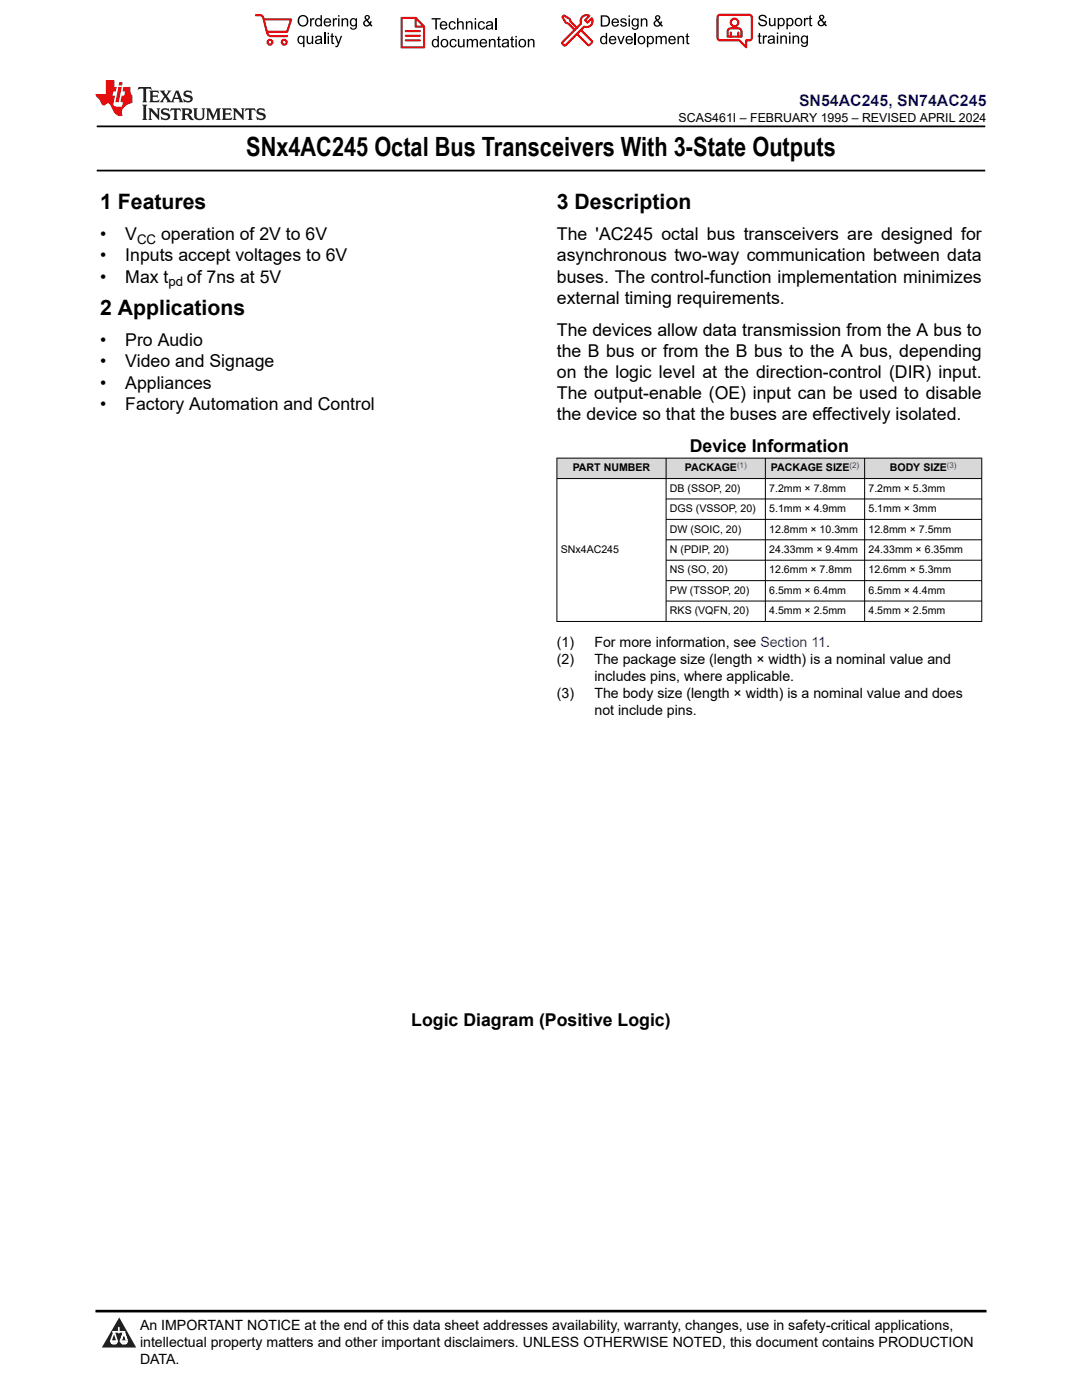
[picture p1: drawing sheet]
<svg xmlns="http://www.w3.org/2000/svg" width="216mm" height="279mm" viewBox="0 0 216 279" stroke-linecap="round" stroke-linejoin="round" font-family="sans-serif">
<defs><g id="words">
<text font-size="5.3" x="49.1" y="31.2">SNx4AC245 Octal Bus Transceivers With 3-State Outputs</text>
<g font-size="4.2">
<text x="20" y="41.8">1 Features</text>
<text x="111.1" y="41.8">3 Description</text>
<text x="20" y="63">2 Applications</text>
</g>
<g font-size="3.5">
<text x="20" y="47.9">•</text>
<text x="25" y="47.9">V</text>
<text x="32.2" y="47.9">operation of 2V to 6V</text>
<text x="111.1" y="47.9">The 'AC245 octal bus transceivers are designed for</text>
<text x="20" y="52.2">•</text>
<text x="25" y="52.2">Inputs accept voltages to 6V</text>
<text x="111.1" y="52.2">asynchronous two-way communication between data</text>
<text x="20" y="56.4">•</text>
<text x="25" y="56.4">Max t</text>
<text x="37.3" y="56.4">of 7ns at 5V</text>
<text x="111.1" y="56.4">buses. The control-function implementation minimizes</text>
<text x="111.1" y="60.6">external timing requirements.</text>
<text x="20" y="69.1">•</text>
<text x="25" y="69.1">Pro Audio</text>
<text x="111.1" y="71.2">the B bus or from the B bus to the A bus, depending</text>
<text x="111.1" y="67">The devices allow data transmission from the A bus to</text>
<text x="20" y="73.3">•</text>
<text x="20" y="77.6">•</text>
<text x="25" y="73.3">Video and Signage</text>
<text x="25" y="77.6">Appliances</text>
<text x="111.1" y="75.5">on the logic level at the direction-control (DIR) input.</text>
<text x="20" y="81.8">•</text>
<text x="25" y="81.8">Factory Automation and Control</text>
<text x="111.1" y="83.9">the device so that the buses are effectively isolated.</text>
<text x="111.1" y="79.7">The output-enable (OE) input can be used to disable</text>
<text x="137.6" y="90.3">Device Information</text>
<text x="82.1" y="204.8">Logic Diagram (Positive Logic)</text>
</g>
<text font-size="3.2" fill="#00f" x="159.4" y="21.1">SN54AC245, SN74AC245</text>
<g font-size="2.8">
<text x="111.1" y="129.2">(1)</text>
<text x="118.6" y="129.2">For more information, see Section 11.</text>
<text x="111.1" y="132.6">(2)</text>
<text x="118.6" y="132.6">The package size (length × width) is a nominal value and</text>
<text x="118.6" y="136">includes pins, where applicable.</text>
<text x="111.1" y="139.3">(3)</text>
<text x="118.6" y="139.3">The body size (length × width) is a nominal value and does</text>
<text x="118.6" y="142.7">not include pins.</text>
<text x="27.9" y="265.5">An IMPORTANT NOTICE at the end of this data sheet addresses availability, warranty, changes, use in safety-critical applications,</text>
<text x="27.9" y="268.9">intellectual property matters and other important disclaimers. UNLESS OTHERWISE NOTED, this document contains PRODUCTION</text>
<text x="27.9" y="272.3">DATA.</text>
</g>
<g font-size="2.6">
<text x="27.4" y="48.6">CC</text>
<text x="33.6" y="57.1">pd</text>
</g>
<text font-size="2.5" x="135.4" y="24.3">SCAS461I – FEBRUARY 1995 – REVISED APRIL 2024</text>
<g font-size="2.1">
<text x="114.3" y="94.1">PART NUMBER</text>
<text x="136.6" y="94.1">PACKAGE</text>
<text x="153.8" y="94.1">PACKAGE SIZE</text>
<text x="177.5" y="94.1">BODY SIZE</text>
<text x="133.7" y="98.2">DB (SSOP, 20)</text>
<text x="153.5" y="98.2">7.2mm × 7.8mm</text>
<text x="173.3" y="98.2">7.2mm × 5.3mm</text>
<text x="133.7" y="102.2">DGS (VSSOP, 20)</text>
<text x="133.7" y="106.3">DW (SOIC, 20)</text>
<text x="153.5" y="102.2">5.1mm × 4.9mm</text>
<text x="153.5" y="106.3">12.8mm × 10.3mm</text>
<text x="173.3" y="102.2">5.1mm × 3mm</text>
<text x="173.3" y="106.3">12.8mm × 7.5mm</text>
<text x="111.9" y="110.4">SNx4AC245</text>
<text x="133.7" y="110.4">N (PDIP, 20)</text>
<text x="153.5" y="110.4">24.33mm × 9.4mm</text>
<text x="173.3" y="110.4">24.33mm × 6.35mm</text>
<text x="133.7" y="114.5">NS (SO, 20)</text>
<text x="133.7" y="118.5">PW (TSSOP, 20)</text>
<text x="153.5" y="114.5">12.6mm × 7.8mm</text>
<text x="153.5" y="118.5">6.5mm × 6.4mm</text>
<text x="173.3" y="114.5">12.6mm × 5.3mm</text>
<text x="173.3" y="118.5">6.5mm × 4.4mm</text>
<text x="133.7" y="122.6">RKS (VQFN, 20)</text>
<text x="153.5" y="122.6">4.5mm × 2.5mm</text>
<text x="173.3" y="122.6">4.5mm × 2.5mm</text>
</g>
<g font-size="1.6" fill="#00f">
<text x="147.1" y="93.4">(1)</text>
<text x="169.5" y="93.4">(2)</text>
<text x="188.9" y="93.4">(3)</text>
</g>
</g></defs>
<path d="M19.3 25.2h177.3M19.3 34h177.3" fill="none" stroke="#000" stroke-width=".35"/>
<g fill="#d8d8d8">
<path d="M111.1 91.4h84.8v4.1h-84.8z" fill-rule="evenodd"/>
<path d="M111.2 91.5h21.7v3.9h-21.7z" fill-rule="evenodd"/>
<path d="M133 91.5h19.7v3.9h-19.7z" fill-rule="evenodd"/>
<path d="M152.8 91.5h19.7v3.9h-19.7z" fill-rule="evenodd"/>
<path d="M172.6 91.5h23.2v3.9h-23.2z" fill-rule="evenodd"/>
</g>
<g fill="none" stroke="#000" stroke-width=".2">
<path d="M111.1 91.4h84.9M111.1 95.5h84.9M111.1 91.4v32.7M132.9 91.4v32.7M132.9 99.6h63.1M152.7 91.4v32.7M172.5 91.4v32.7M195.9 91.4v32.7M132.9 103.7h63.1M132.9 107.7h63.1M132.9 111.8h63.1M132.9 115.9h63.1"/>
<path d="M132.9 120h63.1M111.1 124h84.9"/>
</g>
<path d="M0 0h215.9v23.8h-215.9z" fill-rule="evenodd" fill="#fff"/>
<path d="M27.7 17.4l-.2 .6 .5-.3h.6v.1v2.2l-.2 .4h1l-.2-.4v-2.2v-.1h.5l.5 .3-.1-.6zM29.8 18.1l.2 .4v1.5l-.2 .4h1.9l.1-.6a1.08 1.08 0 0 1-1.3 .2v-.7h.6l.4 .2v-.6l-.4 .2h-.6v-.6l.2-.1a1 1 0 0 1 1 .2l-.1-.5zM31.8 18.1l1 1.1-1 1.2h.9l-.2-.2 .4-.7 .5 .7-.2 .2h1.6l-.2-.2 .1-.4h1l.1 .4-.1 .2h.9l-.2-.3-.8-2h-.5l-1 2.2-.8-1.1 .9-1.1h-.8l.2 .2-.5 .7-.3-.7 .1-.2zM35.2 18.5l.4 1h-.8zM36.8 18.2a.65 .65 0 0 0-.2 .7 .65 .65 0 0 0 .6 .5l.7 .2 .1 .2a.79 .79 0 0 1-.7 .4 .79 .79 0 0 1-.7-.5l.1 .7 .2-.1a.93 .93 0 0 0 1.1 .1 .93 .93 0 0 0 .4-1 1.46 1.46 0 0 0-1.2-.6l-.1-.3a1.09 1.09 0 0 1 1.2 .2l-.2-.6-.1 .1-.6-.2zM28.4 20.9l.2 .4v2.3l-.2 .3h1l-.2-.3v-2.3l.2-.4zM29.6 21.6l.2 .4v1.6l-.2 .3h.8l-.3-.3v-1.4l1.7 1.8v-2l.2-.4h-.8l.2 .2 .1 1.1-1.2-1.3zM32.3 21.8a.65 .65 0 0 0-.2 .7 .65 .65 0 0 0 .7 .4l.6 .2 .1 .2a.79 .79 0 0 1-.7 .4 .79 .79 0 0 1-.7-.5l.1 .7 .2-.1a.93 .93 0 0 0 1.1 .1 .93 .93 0 0 0 .4-.9 1.46 1.46 0 0 0-1.2-.6l-.1-.4a1.09 1.09 0 0 1 1.2 .2l-.2-.6-.1 .1-.6-.1zM34.1 21.6l-.1 .7a.63 .63 0 0 1 .7-.4l.1 1.7-.3 .3h1l-.2-.3v-1.7a.66 .66 0 0 1 .8 .4l-.1-.7zM36.2 21.6l.2 .4v1.6l-.2 .3h.9l-.2-.2v-.7h.5l.1 .2a.79 .79 0 0 0 1.2 .6l-1-.9a.61 .61 0 0 0 .6-.6 .61 .61 0 0 0-.5-.6zM36.9 21.9h.2a.47 .47 0 0 1 .5 .1 .47 .47 0 0 1 .1 .5l-.2 .2h-.6zM38.5 21.6l.2 .2a2.27 2.27 0 0 0 .4 2 1.04 1.04 0 0 0 1.7-.7v-1.3l.2-.2h-.8l.2 .4v1.1a.6 .6 0 0 1-.6 .6 .6 .6 0 0 1-.6-.6v-1.1l.3-.4zM41.1 21.6l.2 .4v1.6l-.2 .3h.7l-.2-.3v-1.5l.9 1.9 .8-1.9v1.5l-.2 .3h1l-.3-.3v-1.6l.3-.4h-.8l-.7 1.5-.7-1.5zM44.3 21.6l.2 .4v1.6l-.2 .3h1.9l.1-.5a1.09 1.09 0 0 1-1.3 .1v-.6h.6l.4 .1v-.6l-.4 .2h-.6v-.6l.2-.1a1.01 1.01 0 0 1 1 .3l-.1-.6zM46.4 21.6l.3 .4v1.6l-.3 .3h.8l-.2-.3v-1.4l1.6 1.8v-2l.2-.4h-.7l.2 .2v1.1l-1.2-1.3zM49 21.6l-.1 .7a.63 .63 0 0 1 .8-.4v1.7l-.3 .3h1l-.2-.3v-1.7a.66 .66 0 0 1 .8 .4l-.1-.7zM51.4 21.8a.65 .65 0 0 0-.2 .7 .65 .65 0 0 0 .6 .4l.6 .2 .2 .2a.79 .79 0 0 1-.8 .4 .79 .79 0 0 1-.6-.5l.1 .7 .2-.1a.93 .93 0 0 0 1 .1 .93 .93 0 0 0 .5-.9 1.46 1.46 0 0 0-1.3-.6l-.1-.4a1.09 1.09 0 0 1 1.3 .2l-.2-.6-.2 .1-.5-.1z" fill="#231f20"/>
<path d="M21.1 16v2.8h-2.1l.1 .3 .9 1a.95 .95 0 0 0 .9 .9 .59 .59 0 0 1 .6-.4 .59 .59 0 0 1 .5 .4l.4 .8a1.59 1.59 0 0 0 2.1 1.3 1.61 1.61 0 0 1 1-2.2l1-.4-.1-1.5a1.59 1.59 0 0 1-.4-1.6h-1.4l-.2 .9h.5l-.1 .8h-.5l-.2 1v.2l.4 .1-.2 .9h-.6a.73 .73 0 0 1-1.1-.7l.3-1.5h-.5l.2-.8h.5l.2-.9h-.5v-1.4zM23.6 17.4l-.6 3h.7l.6-3zM23.8 16.4l-.1 .7h.7l.1-.7z" fill="#ed1c24"/>
<g fill="#000">
<path d="M59.4 4.2a1.12 1.12 0 0 1 2.2 0 1.12 1.12 0 0 1-2.2 0zM59.9 3.5a.89 .89 0 0 0-.1 1.1 .89 .89 0 0 0 1.1 .4 .88 .88 0 0 0 .3-1.3 .88 .88 0 0 0-1.3-.2z" fill-rule="evenodd"/>
<path d="M59.5 7.3l.5-.2 .5 .3v-.3h.3v2.3h-.3v-.8a.74 .74 0 0 1-1 0 .74 .74 0 0 1-.1-1zM59.8 7.5a.57 .57 0 0 0-.2 .7 .57 .57 0 0 0 .8 .2 .57 .57 0 0 0 .1-.7 .57 .57 0 0 0-.7-.2z" fill-rule="evenodd"/>
<path d="M61.9 3.6h.2v.3l.2-.2 .3-.1 .2 .1-.1 .3a.36 .36 0 0 0-.5 0 .36 .36 0 0 0 0 .4v.9h-.3z" fill-rule="evenodd"/>
<path d="M61.2 7.1h.3v.9a.41 .41 0 0 0 .4 .6 .41 .41 0 0 0 .3-.6v-.9h.3v1.7h-.2v-.3a.58 .58 0 0 1-.7 .3 .58 .58 0 0 1-.4-.6z" fill-rule="evenodd"/>
<path d="M63 3.8l.5-.2 .5 .2v-.8h.2v2.3h-.2v-.2a.75 .75 0 0 1-1-.1 .75 .75 0 0 1-.1-1zM63.2 4a.57 .57 0 0 0-.1 .7 .57 .57 0 0 0 .8 .2 .57 .57 0 0 0 .1-.7 .57 .57 0 0 0-.8-.2z" fill-rule="evenodd"/>
<path d="M63 7.3a.74 .74 0 0 1 1-.1 .74 .74 0 0 1 .3 .9v.7h-.3v-.2a.57 .57 0 0 1-.8 .2 .57 .57 0 0 1-.2-.8l1-.3a.41 .41 0 0 0-.4-.4 .41 .41 0 0 0-.4 .4l-.3-.1zM63.2 8.2a.35 .35 0 0 0 .2 .5 .35 .35 0 0 0 .5-.3l.1-.4z" fill-rule="evenodd"/>
<path d="M65.4 6.5h.3v.3h-.3zM65.4 7.1h.3v1.7h-.3z" fill-rule="evenodd"/>
<path d="M64.8 3.8a.76 .76 0 0 1 .9-.1 .76 .76 0 0 1 .4 .8h-1.2a.47 .47 0 0 0 .3 .6 .47 .47 0 0 0 .6-.4l.3 .1a.82 .82 0 0 1-1.3 .3 .82 .82 0 0 1 0-1.3zM65 4l-.1 .3h.9l-.3-.4z" fill-rule="evenodd"/>
<path d="M66.4 3.6h.3v.3l.1-.2 .4-.1 .1 .1-.1 .3a.36 .36 0 0 0-.4 0 .36 .36 0 0 0-.1 .4v.9h-.3z" fill-rule="evenodd"/>
<path d="M66.1 6.7l.3-.1v.5h.3v.3h-.3v.9l.1 .2h.2v.3a.41 .41 0 0 1-.4-.1 .41 .41 0 0 1-.2-.4v-.9h-.2v-.3h.2z" fill-rule="evenodd"/>
<path d="M66.8 7.1h.3l.4 1.4 .5-1.4h.3l-.6 1.7a.57 .57 0 0 1-.8 .6v-.3a.37 .37 0 0 0 .5-.3z" fill-rule="evenodd"/>
<path d="M67.5 3h.2v.3h-.2zM67.5 3.6h.2v1.7h-.2z" fill-rule="evenodd"/>
<path d="M68.2 3.6h.2v.3a.58 .58 0 0 1 .7-.3 .58 .58 0 0 1 .4 .7v1h-.3v-1a.4 .4 0 0 0-.4-.5 .4 .4 0 0 0-.4 .6v.9h-.2z" fill-rule="evenodd"/>
<path d="M70 3.8l.5-.2 .5 .2v-.2h.2v1.5a.71 .71 0 0 1-.5 .8 .71 .71 0 0 1-.8-.5h.2a.46 .46 0 0 0 .6 .3 .46 .46 0 0 0 .3-.6 .78 .78 0 0 1-1.1-.2 .78 .78 0 0 1 .1-1.1zM70.2 4a.53 .53 0 0 0-.1 .8 .53 .53 0 0 0 .8 0 .54 .54 0 0 0 0-.7 .54 .54 0 0 0-.7-.1z" fill-rule="evenodd"/>
<path d="M72.9 3.1a.53 .53 0 0 1 .8 .1 .53 .53 0 0 1-.3 .8l.4 .5 .1-.3 .3 .1-.2 .5 .3 .3-.2 .2-.3-.3a.71 .71 0 0 1-1.2 .1 .71 .71 0 0 1 .4-1.1l-.3-.5zM73 3.5a.3 .3 0 0 0 .6 0 .3 .3 0 0 0-.6 0zM72.9 4.3a.45 .45 0 0 0 0 .7 .45 .45 0 0 0 .7-.2l-.5-.6z" fill-rule="evenodd"/>
<path d="M86.1 3.6h1.8v.3h-.7v2h-.3v-2h-.8z" fill-rule="evenodd"/>
<path d="M86.3 8l.5-.2 .5 .2v-.8h.3v2.2h-.3v-.2a.76 .76 0 0 1-1 0 .76 .76 0 0 1-.1-1zM86.6 8.1a.58 .58 0 0 0-.2 .8 .58 .58 0 0 0 .8 .2 .58 .58 0 0 0 .1-.8 .58 .58 0 0 0-.7-.2z" fill-rule="evenodd"/>
<path d="M88.2 7.9a.81 .81 0 0 1 1.1 .2 .81 .81 0 0 1-.2 1.1 .81 .81 0 0 1-1.1-.1l-.1-.8zM88.3 8.1a.57 .57 0 0 0 0 .9 .57 .57 0 0 0 .8 0 .57 .57 0 0 0 0-.8 .57 .57 0 0 0-.8-.1z" fill-rule="evenodd"/>
<path d="M88 4.4a.77 .77 0 0 1 .9-.1 .77 .77 0 0 1 .4 .8h-1.3a.48 .48 0 0 0 .4 .6 .48 .48 0 0 0 .6-.3h.3a.83 .83 0 0 1-1.3 .4 .83 .83 0 0 1 0-1.4zM88.2 4.6l-.2 .3h1l-.3-.4z" fill-rule="evenodd"/>
<path d="M89.7 4.4a.7 .7 0 0 1 1.2 .3l-.2 .1a.45 .45 0 0 0-.6-.3 .45 .45 0 0 0-.3 .6 .45 .45 0 0 0 .3 .6 .45 .45 0 0 0 .6-.4h.3a.76 .76 0 0 1-1.1 .6 .76 .76 0 0 1-.3-1.1z" fill-rule="evenodd"/>
<path d="M89.9 8a.7 .7 0 0 1 1.2 .3h-.3a.45 .45 0 0 0-.5-.3 .45 .45 0 0 0-.3 .6 .45 .45 0 0 0 .3 .6 .45 .45 0 0 0 .6-.4l.2 .1a.76 .76 0 0 1-1 .5 .76 .76 0 0 1-.4-1.1z" fill-rule="evenodd"/>
<path d="M91.2 3.6h.3v.8a.59 .59 0 0 1 .7-.2 .59 .59 0 0 1 .3 .7v1h-.2v-1a.4 .4 0 0 0-.5-.4 .4 .4 0 0 0-.3 .5v.9h-.3z" fill-rule="evenodd"/>
<path d="M91.4 7.8h.2v.9a.41 .41 0 0 0 .5 .5 .41 .41 0 0 0 .3-.5v-.9h.3v1.6h-.3v-.2a.58 .58 0 0 1-.7 .3 .58 .58 0 0 1-.3-.7z" fill-rule="evenodd"/>
<path d="M93 4.2h.2v.3a.59 .59 0 0 1 .7-.3 .59 .59 0 0 1 .4 .7v1h-.3v-1a.41 .41 0 0 0-.4-.5 .41 .41 0 0 0-.4 .6v.9h-.2z" fill-rule="evenodd"/>
<path d="M93.1 7.8h.3v.2a.56 .56 0 0 1 1 0 .54 .54 0 0 1 .6-.2 .54 .54 0 0 1 .4 .5v1.1h-.3v-1a.34 .34 0 0 0-.3-.4 .34 .34 0 0 0-.4 .3v1.1h-.3v-1a.38 .38 0 0 0-.5-.4 .38 .38 0 0 0-.2 .6v.8h-.3z" fill-rule="evenodd"/>
<path d="M94.7 3.6h.3v.3h-.3zM94.7 4.2h.3v1.7h-.3z" fill-rule="evenodd"/>
<path d="M95.5 4.4a.7 .7 0 0 1 1.3 .3l-.3 .1a.45 .45 0 0 0-.6-.3 .45 .45 0 0 0-.3 .6 .45 .45 0 0 0 .3 .6 .45 .45 0 0 0 .6-.4h.3a.76 .76 0 0 1-1.1 .6 .76 .76 0 0 1-.3-1.1z" fill-rule="evenodd"/>
<path d="M95.9 8a.77 .77 0 0 1 .9-.2 .77 .77 0 0 1 .4 .9h-1.2a.48 .48 0 0 0 .3 .5 .48 .48 0 0 0 .6-.3h.3a.83 .83 0 0 1-1.3 .4 .83 .83 0 0 1 0-1.3zM96.1 8.1l-.1 .4h.9l-.2-.5z" fill-rule="evenodd"/>
<path d="M97.5 7.8h.3v.2a.59 .59 0 0 1 .7-.2 .59 .59 0 0 1 .4 .6v1h-.3v-1a.41 .41 0 0 0-.5-.4 .41 .41 0 0 0-.3 .5v.9h-.3z" fill-rule="evenodd"/>
<path d="M97.1 4.4a.74 .74 0 0 1 1-.1 .74 .74 0 0 1 .3 .9v.7h-.3v-.2a.59 .59 0 0 1-.8 .2 .59 .59 0 0 1-.3-.8l1.1-.3a.42 .42 0 0 0-.4-.4 .42 .42 0 0 0-.5 .4l-.2-.1zM97.3 5.3a.36 .36 0 0 0 .2 .5 .36 .36 0 0 0 .5-.2l.1-.5z" fill-rule="evenodd"/>
<path d="M99.4 7.4l.2-.2v.6h.3v.2h-.3v1l.1 .2h.2l.1 .2a.41 .41 0 0 1-.5 0 .41 .41 0 0 1-.1-.4v-1h-.2v-.2h.2z" fill-rule="evenodd"/>
<path d="M100.3 8a.74 .74 0 0 1 .9-.2 .74 .74 0 0 1 .3 .9l.1 .7h-.3v-.2a.59 .59 0 0 1-.8 .3 .59 .59 0 0 1-.3-.8l1-.3a.42 .42 0 0 0-.3-.4 .42 .42 0 0 0-.5 .3h-.3zM100.5 8.8a.36 .36 0 0 0 .1 .5 .36 .36 0 0 0 .5-.2l.2-.5z" fill-rule="evenodd"/>
<path d="M102 7.4l.3-.2v.6h.3v.2h-.3v1l.1 .2h.2v.2a.41 .41 0 0 1-.5 0 .41 .41 0 0 1-.1-.4v-1h-.2v-.2h.2z" fill-rule="evenodd"/>
<path d="M102.8 7.2h.3v.3h-.3zM102.8 7.8h.3v1.6h-.3z" fill-rule="evenodd"/>
<path d="M103.7 7.9a.81 .81 0 0 1 1.1 .2 .81 .81 0 0 1-.1 1.1 .81 .81 0 0 1-1.2-.1v-.8zM103.9 8.1a.57 .57 0 0 0-.1 .9 .57 .57 0 0 0 .8 0 .57 .57 0 0 0 0-.8 .57 .57 0 0 0-.7-.1z" fill-rule="evenodd"/>
<path d="M105.3 7.8h.3v.2a.59 .59 0 0 1 .7-.2 .59 .59 0 0 1 .4 .6v1h-.3v-1a.41 .41 0 0 0-.5-.4 .41 .41 0 0 0-.3 .5v.9h-.3z" fill-rule="evenodd"/>
<path d="M119.9 3.1h.7a1.12 1.12 0 0 1 1.1 1.1 1.12 1.12 0 0 1-1 1.1h-.8zM120.2 3.3v1.7h.4a.86 .86 0 0 0 .8-.8 .86 .86 0 0 0-.8-.9z" fill-rule="evenodd"/>
<path d="M119.9 7.4l.5-.3 .5 .3v-.8h.2v2.2h-.2v-.2a.75 .75 0 0 1-1 0 .75 .75 0 0 1-.1-1zM120.1 7.5a.57 .57 0 0 0-.1 .8 .57 .57 0 0 0 .8 .2 .57 .57 0 0 0 .1-.8 .57 .57 0 0 0-.8-.2z" fill-rule="evenodd"/>
<path d="M121.7 7.4a.76 .76 0 0 1 .9-.2 .76 .76 0 0 1 .4 .9h-1.2a.47 .47 0 0 0 .3 .5 .47 .47 0 0 0 .6-.3h.3a.82 .82 0 0 1-1.3 .4 .82 .82 0 0 1 0-1.3zM121.9 7.5l-.1 .3h.9l-.3-.4z" fill-rule="evenodd"/>
<path d="M122.2 3.9a.76 .76 0 0 1 .9-.2 .76 .76 0 0 1 .4 .9h-1.2a.47 .47 0 0 0 .4 .5 .47 .47 0 0 0 .5-.3h.3a.82 .82 0 0 1-1.3 .4 .82 .82 0 0 1 0-1.3zM122.5 4l-.2 .3h.9l-.2-.4z" fill-rule="evenodd"/>
<path d="M123.9 3.8a.71 .71 0 0 1 1.1 .3h-.2a.32 .32 0 0 0-.4-.3 .32 .32 0 0 0-.3 .4h.1a.75 .75 0 0 1 .9 .8 .72 .72 0 0 1-.7 .3 .72 .72 0 0 1-.7-.5h.3a.36 .36 0 0 0 .4 .4 .36 .36 0 0 0 .3-.5 .8 .8 0 0 1-.9-.7z" fill-rule="evenodd"/>
<path d="M123.2 7.2h.3l.4 1.3 .5-1.3h.3l-.7 1.6h-.2z" fill-rule="evenodd"/>
<path d="M125.4 3.1h.3v.3h-.3zM125.4 3.7h.3v1.6h-.3z" fill-rule="evenodd"/>
<path d="M125 7.4a.76 .76 0 0 1 .9-.2 .76 .76 0 0 1 .4 .9h-1.2a.47 .47 0 0 0 .3 .5 .47 .47 0 0 0 .6-.3h.3a.82 .82 0 0 1-1.3 .4 .82 .82 0 0 1 0-1.3zM125.2 7.5l-.1 .3h.9l-.2-.4z" fill-rule="evenodd"/>
<path d="M126.2 3.9l.5-.3 .5 .3v-.2h.2v1.4a.71 .71 0 0 1-.5 .8 .71 .71 0 0 1-.8-.5l.2 .1a.46 .46 0 0 0 .6 .2 .46 .46 0 0 0 .3-.6 .78 .78 0 0 1-1.1-.1 .78 .78 0 0 1 .1-1.1zM126.4 4a.53 .53 0 0 0-.1 .8 .53 .53 0 0 0 .8 0 .54 .54 0 0 0 0-.7 .54 .54 0 0 0-.7-.1z" fill-rule="evenodd"/>
<path d="M127.5 7.3a.8 .8 0 0 1 1.1 .2 .8 .8 0 0 1-.1 1.1 .8 .8 0 0 1-1.2-.1v-.8zM127.7 7.5a.56 .56 0 0 0-.1 .9 .56 .56 0 0 0 .8-.1 .56 .56 0 0 0 0-.7 .56 .56 0 0 0-.7-.1z" fill-rule="evenodd"/>
<path d="M127.9 3.7h.2v.2a.58 .58 0 0 1 .7-.2 .58 .58 0 0 1 .4 .6v1h-.3v-1a.4 .4 0 0 0-.4-.4 .4 .4 0 0 0-.4 .5v.9h-.2z" fill-rule="evenodd"/>
<path d="M129.1 7.2h.2v.2a.72 .72 0 0 1 1-.1 .72 .72 0 0 1 .2 1 .64 .64 0 0 1-.5 .5 .64 .64 0 0 1-.6-.2v.8h-.3zM129.5 7.5a.56 .56 0 0 0-.2 .8 .56 .56 0 0 0 .8 .2 .56 .56 0 0 0 .1-.8 .56 .56 0 0 0-.7-.2z" fill-rule="evenodd"/>
<path d="M130.8 7.2h.3v.2a.55 .55 0 0 1 .9 0 .53 .53 0 0 1 .6-.3 .53 .53 0 0 1 .4 .6v1.1h-.2v-1a.34 .34 0 0 0-.3-.4 .34 .34 0 0 0-.4 .3v1.1h-.3v-1a.37 .37 0 0 0-.5-.4 .37 .37 0 0 0-.2 .6v.8h-.3z" fill-rule="evenodd"/>
<path d="M130.8 3.2a.53 .53 0 0 1 .9 .1 .53 .53 0 0 1-.4 .8l.4 .5 .2-.4 .2 .1-.2 .5 .4 .3-.2 .3-.3-.4a.71 .71 0 0 1-1.2 .1 .71 .71 0 0 1 .3-1.1l-.2-.5zM130.9 3.6a.3 .3 0 0 0 .6 0 .3 .3 0 0 0-.6 0zM130.9 4.3a.45 .45 0 0 0 0 .7 .45 .45 0 0 0 .7-.2l-.5-.6z" fill-rule="evenodd"/>
<path d="M133.6 7.4a.76 .76 0 0 1 .9-.2 .76 .76 0 0 1 .3 .9h-1.2a.47 .47 0 0 0 .4 .5 .47 .47 0 0 0 .6-.3h.2a.82 .82 0 0 1-1.2 .4 .82 .82 0 0 1 0-1.3zM133.8 7.5l-.2 .3h1l-.3-.4z" fill-rule="evenodd"/>
<path d="M135.2 7.2h.2v.2a.58 .58 0 0 1 .7-.2 .58 .58 0 0 1 .4 .6v1h-.3v-1a.4 .4 0 0 0-.4-.4 .4 .4 0 0 0-.3 .5v.9h-.3z" fill-rule="evenodd"/>
<path d="M137 6.8l.3-.2v.6h.2v.2h-.2v1v.2h.2l.1 .2a.41 .41 0 0 1-.5 0 .41 .41 0 0 1-.1-.5v-.9h-.2v-.2h.2z" fill-rule="evenodd"/>
<path d="M151.6 3.1a.88 .88 0 0 1 1.4 .5h-.3a.49 .49 0 0 0-.5-.5 .49 .49 0 0 0-.5 .6l.1 .1a1.06 1.06 0 0 1 1.2 1 .95 .95 0 0 1-.9 .4 .95 .95 0 0 1-.8-.7h.3a.58 .58 0 0 0 .6 .5 .58 .58 0 0 0 .5-.6l-.2-.1a.95 .95 0 0 1-1.1-.9z" fill-rule="evenodd"/>
<path d="M151.4 6.7l.3-.2v.6h.2v.2h-.2v1v.2h.2l.1 .2a.41 .41 0 0 1-.5 0 .41 .41 0 0 1-.1-.5v-.9h-.2v-.2h.2z" fill-rule="evenodd"/>
<path d="M152.2 7.1h.3v.2l.1-.2h.4h.1l-.1 .3a.36 .36 0 0 0-.4 0 .36 .36 0 0 0-.1 .5v.8h-.3z" fill-rule="evenodd"/>
<path d="M153.3 7.3a.74 .74 0 0 1 1-.2 .74 .74 0 0 1 .3 .9l.1 .7h-.3l-.1-.2a.57 .57 0 0 1-.8 .3 .57 .57 0 0 1-.1-.9l.9-.2a.41 .41 0 0 0-.4-.4 .41 .41 0 0 0-.4 .3h-.3zM153.5 8.1a.35 .35 0 0 0 .2 .5 .35 .35 0 0 0 .5-.2l.1-.5z" fill-rule="evenodd"/>
<path d="M153.4 3.6h.3v.9a.41 .41 0 0 0 .4 .5 .41 .41 0 0 0 .4-.5v-.9h.2v1.6h-.2v-.2a.58 .58 0 0 1-.7 .2 .58 .58 0 0 1-.4-.6z" fill-rule="evenodd"/>
<path d="M155 6.5h.3v.3h-.3zM155 7.1h.3v1.6h-.3z" fill-rule="evenodd"/>
<path d="M155.2 3.6h.2v.2a.72 .72 0 0 1 1-.1 .72 .72 0 0 1 .2 1 .64 .64 0 0 1-.5 .5 .64 .64 0 0 1-.6-.2v.8h-.3zM155.6 3.9a.56 .56 0 0 0-.2 .8 .56 .56 0 0 0 .8 .2 .56 .56 0 0 0 .1-.8 .56 .56 0 0 0-.7-.2z" fill-rule="evenodd"/>
<path d="M155.7 7.1h.3v.2a.58 .58 0 0 1 .7-.2 .58 .58 0 0 1 .3 .6v1h-.3v-1a.4 .4 0 0 0-.4-.4 .4 .4 0 0 0-.3 .5v.9h-.3z" fill-rule="evenodd"/>
<path d="M156.9 3.6h.3v.2a.72 .72 0 0 1 .9-.1 .72 .72 0 0 1 .2 1 .64 .64 0 0 1-.4 .5 .64 .64 0 0 1-.7-.2v.8h-.3zM157.3 3.9a.56 .56 0 0 0-.1 .8 .56 .56 0 0 0 .7 .2 .56 .56 0 0 0 .2-.8 .56 .56 0 0 0-.8-.2z" fill-rule="evenodd"/>
<path d="M157.4 6.5h.3v.3h-.3zM157.4 7.1h.3v1.6h-.3z" fill-rule="evenodd"/>
<path d="M158.1 7.1h.3v.2a.58 .58 0 0 1 .7-.2 .58 .58 0 0 1 .4 .6v1h-.3v-1a.4 .4 0 0 0-.5-.4 .4 .4 0 0 0-.3 .5v.9h-.3z" fill-rule="evenodd"/>
<path d="M158.8 3.7a.8 .8 0 0 1 1.1 .2 .8 .8 0 0 1-.1 1.1 .8 .8 0 0 1-1.1-.1l-.1-.8zM159 3.9a.56 .56 0 0 0-.1 .9 .56 .56 0 0 0 .9 0 .56 .56 0 0 0-.1-.8 .56 .56 0 0 0-.7-.1z" fill-rule="evenodd"/>
<path d="M160 7.3l.5-.2 .5 .2v-.2h.2v1.4a.71 .71 0 0 1-.5 .9 .71 .71 0 0 1-.9-.5h.3a.46 .46 0 0 0 .6 .2 .46 .46 0 0 0 .2-.6 .78 .78 0 0 1-1-.1 .78 .78 0 0 1 .1-1.1zM160.2 7.4a.53 .53 0 0 0-.1 .8 .53 .53 0 0 0 .8 0 .54 .54 0 0 0 0-.7 .54 .54 0 0 0-.7-.1z" fill-rule="evenodd"/>
<path d="M160.4 3.6h.3v.2l.1-.2h.4h.1l-.1 .3a.36 .36 0 0 0-.4 0 .36 .36 0 0 0-.1 .5v.8h-.3z" fill-rule="evenodd"/>
<path d="M161.5 3.2l.3-.2v.6h.3v.2h-.3v1v.2h.3v.2a.41 .41 0 0 1-.5 0 .41 .41 0 0 1-.1-.5v-.9h-.2v-.2h.2z" fill-rule="evenodd"/>
<path d="M163.6 3.1a.53 .53 0 0 1 .8 .1 .53 .53 0 0 1-.3 .8l.4 .5 .1-.3h.3l-.2 .5 .3 .3-.2 .3-.3-.3a.71 .71 0 0 1-1.2 .1 .71 .71 0 0 1 .4-1.2l-.3-.5zM163.7 3.5a.3 .3 0 0 0 .5 0 .3 .3 0 0 0-.5 0zM163.6 4.2a.45 .45 0 0 0 0 .8 .45 .45 0 0 0 .7-.3l-.5-.6z" fill-rule="evenodd"/>
</g>
<path d="M64.8 6.5v2.3M98.9 3.6v2.3M126.8 6.6v2.2" fill="none" stroke="#000" stroke-width=".28"/>
<g fill="none" stroke="#de0000" stroke-width=".42">
<path d="M51.1 3l1 .1a1.4 1.4 0 0 1 .6 1.2l.7 2.5a.95 .95 0 0 0 1.1 .4h2.8M52.7 3.9h5.4l-.8 2.4h-4M80.1 3.6h2.8v1.7h1.7v4.2h-4.5zM81 7.1h2.8M81 6.2h2.8M81 8.1h2.8M82.9 3.6l1.7 1.7M115.1 5.5l-1.3-1.2-.1-.5-1.2-.7-.3 .3 .7 1.1 .5 .2 1.3 1.3M115.9 6l2.2 2.2v.3l-.5 .5h-.3l-2.2-2.2zM115.9 6l.7-.7a1.19 1.19 0 0 0 1.3-.3 1.19 1.19 0 0 0 .2-1.4l-.9 .9-.4-.5 .8-.8a1.19 1.19 0 0 0-1.4 .1 1.19 1.19 0 0 0-.2 1.4l-3.8 3.7v.3l.3 .3h.3l2.3-2.2M143.2 3.2l.4-.2h6l.4 .2v4.4l-.2 .4-.9 .1v1.3l-1.4-1.3h-3.9l-.4-.3zM145.4 5.8l.4-.1h1.6a.61 .61 0 0 1 .6 .6v1h-2.8v-1z"/>
<path d="M145.8 6.5v.8M147.3 6.5v.8"/>
<circle cx="53.9" cy="8.4" r=".49"/>
<circle cx="56.7" cy="8.4" r=".49"/>
<circle cx="146.6" cy="4.5" r=".75"/>
</g>
<path d="M0 261.4h215.9v18h-215.9z" fill-rule="evenodd" fill="#fff"/>
<path d="M23.8 262.9l3.4 6h-6.9z" fill="#231f20"/>
<path d="M22.1 267.7h1.3l-.4 .5h-.3a.55 .55 0 0 1-.6-.5z" fill-rule="evenodd" fill="#fff"/>
<path d="M22.1 267.7h1.3l-.4 .5h-.3a.55 .55 0 0 1-.6-.5z" fill="none" stroke="#231f20" stroke-width=".34"/>
<path d="M22.1 267.7h1.3l-.4 .5h-.5zM22.6 265.8h.1M22.6 265.8h2.3zM23.7 265.9h.1M23.7 264.9v1zM24 267.7h.1" fill="none" stroke="#fff" stroke-width=".34"/>
<path d="M24.7 265.8l-.7 1.9z" fill="#fff"/>
<path d="M24.7 265.8l-.7 1.9z" fill="none" stroke="#fff" stroke-width=".34"/>
<path d="M24.7 265.8l.7 1.9z" fill="#fff"/>
<path d="M22.8 265.8l-.7 1.9zM22.8 265.8l.6 1.9zM24.7 265.8l.7 1.9zM25.3 267.7h.1" fill="none" stroke="#fff" stroke-width=".34"/>
<path d="M24.1 267.7h1.3a.65 .65 0 0 1-.6 .5 .65 .65 0 0 1-.7-.5z" fill-rule="evenodd" fill="#fff"/>
<path d="M24.1 267.7h1.3a.65 .65 0 0 1-.6 .5 .65 .65 0 0 1-.7-.5z" fill="none" stroke="#231f20" stroke-width=".34"/>
<path d="M24 267.7h.1M24.1 267.7h1.3l-.4 .5h-.5z" fill="none" stroke="#fff" stroke-width=".34"/>
<path d="M19 261.7h177.8" fill="none" stroke="#000" stroke-width=".53"/>
<use href="#words"/>
</svg>
